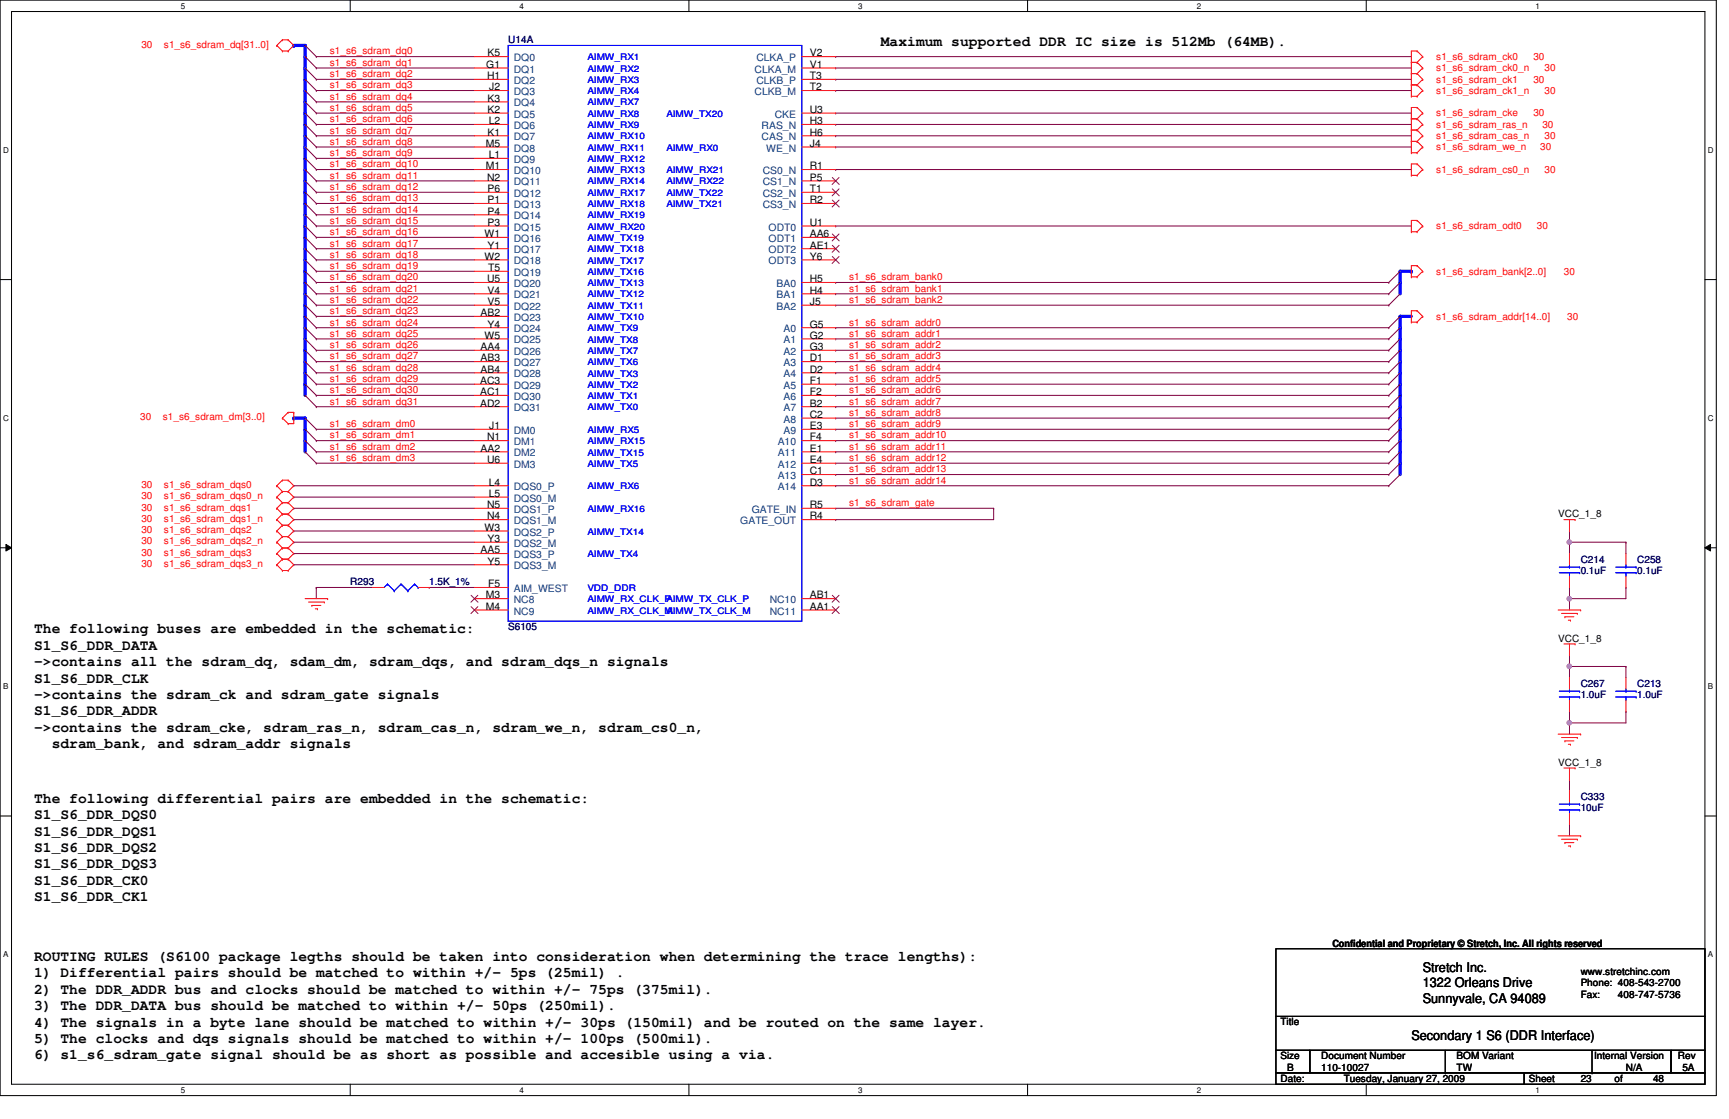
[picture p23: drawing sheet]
<svg xmlns="http://www.w3.org/2000/svg" width="432mm" height="279mm" viewBox="0 0 432 279" stroke-linecap="round" stroke-linejoin="round" font-family="sans-serif">
<defs><g id="words">
<g font-size="3.6">
<text x="220" y="11.5">Maximum supported DDR IC size is 512Mb (64MB).</text>
<text x="8.5" y="158.1">The following buses are embedded in the schematic:</text>
<text x="8.5" y="162.2">S1_S6_DDR_DATA</text>
<text x="8.5" y="166.3">-&gt;contains all the sdram_dq, sdam_dm, sdram_dqs, and sdram_dqs_n signals</text>
<text x="8.5" y="170.4">S1_S6_DDR_CLK</text>
<text x="8.5" y="174.5">-&gt;contains the sdram_ck and sdram_gate signals</text>
<text x="8.5" y="178.6">S1_S6_DDR_ADDR</text>
<text x="8.5" y="182.8">-&gt;contains the sdram_cke, sdram_ras_n, sdram_cas_n, sdram_we_n, sdram_cs0_n,</text>
<text x="12.9" y="186.9">sdram_bank, and sdram_addr signals</text>
<text x="8.5" y="200.4">The following differential pairs are embedded in the schematic:</text>
<text x="8.5" y="204.5">S1_S6_DDR_DQS0</text>
<text x="8.5" y="208.6">S1_S6_DDR_DQS1</text>
<text x="8.5" y="212.7">S1_S6_DDR_DQS2</text>
<text x="8.5" y="216.8">S1_S6_DDR_DQS3</text>
<text x="8.5" y="220.9">S1_S6_DDR_CK0</text>
<text x="8.5" y="225">S1_S6_DDR_CK1</text>
<text x="8.5" y="239.9">ROUTING RULES (S6100 package legths should be taken into consideration when determining the trace lengths):</text>
<text x="8.5" y="244">1) Differential pairs should be matched to within +/- 5ps (25mil) .</text>
<text x="8.5" y="248.1">2) The DDR_ADDR bus and clocks should be matched to within +/- 75ps (375mil).</text>
<text x="8.5" y="252.2">3) The DDR_DATA bus should be matched to within +/- 50ps (250mil).</text>
<text x="8.5" y="256.3">4) The signals in a byte lane should be matched to within +/- 30ps (150mil) and be routed on the same layer.</text>
<text x="8.5" y="260.4">5) The clocks and dqs signals should be matched to within +/- 100ps (500mil).</text>
<text x="8.5" y="264.5">6) s1_s6_sdram_gate signal should be as short as possible and accesible using a via.</text>
</g>
<g font-size="3.3">
<text x="355.3" y="242.7">Stretch Inc.</text>
<text x="355.3" y="246.5">1322 Orleans Drive</text>
<text x="355.3" y="250.4">Sunnyvale, CA 94089</text>
<text x="352.5" y="259.6">Secondary 1 S6 (DDR Interface)</text>
</g>
<g font-size="2.5" fill="#f00">
<text x="35.3" y="11.9">30</text>
<text x="40.9" y="11.9">s1_s6_sdram_dq[31..0]</text>
<text x="82.4" y="13.6">s1_s6_sdram_dq0</text>
<text x="82.4" y="16.4">s1_s6_sdram_dq1</text>
<text x="358.7" y="15">s1_s6_sdram_ck0</text>
<text x="358.7" y="17.8">s1_s6_sdram_ck0_n</text>
<text x="382.9" y="15">30</text>
<text x="385.7" y="17.8">30</text>
<text x="82.4" y="22.1">s1_s6_sdram_dq3</text>
<text x="82.4" y="19.3">s1_s6_sdram_dq2</text>
<text x="358.7" y="20.6">s1_s6_sdram_ck1</text>
<text x="358.7" y="23.5">s1_s6_sdram_ck1_n</text>
<text x="382.9" y="20.6">30</text>
<text x="385.7" y="23.5">30</text>
<text x="82.4" y="27.7">s1_s6_sdram_dq5</text>
<text x="82.4" y="24.9">s1_s6_sdram_dq4</text>
<text x="358.7" y="29.1">s1_s6_sdram_cke</text>
<text x="382.9" y="29.1">30</text>
<text x="82.4" y="33.4">s1_s6_sdram_dq7</text>
<text x="82.4" y="30.5">s1_s6_sdram_dq6</text>
<text x="358.7" y="34.7">s1_s6_sdram_cas_n</text>
<text x="358.7" y="31.9">s1_s6_sdram_ras_n</text>
<text x="385.2" y="31.9">30</text>
<text x="385.7" y="34.7">30</text>
<text x="82.4" y="39">s1_s6_sdram_dq9</text>
<text x="82.4" y="41.8">s1_s6_sdram_dq10</text>
<text x="82.4" y="36.2">s1_s6_sdram_dq8</text>
<text x="358.7" y="37.5">s1_s6_sdram_we_n</text>
<text x="384.6" y="37.5">30</text>
<text x="82.4" y="44.6">s1_s6_sdram_dq11</text>
<text x="82.4" y="47.5">s1_s6_sdram_dq12</text>
<text x="358.7" y="43.2">s1_s6_sdram_cs0_n</text>
<text x="385.7" y="43.2">30</text>
<text x="82.4" y="50.2">s1_s6_sdram_dq13</text>
<text x="82.4" y="53.1">s1_s6_sdram_dq14</text>
<text x="82.4" y="55.9">s1_s6_sdram_dq15</text>
<text x="82.4" y="58.7">s1_s6_sdram_dq16</text>
<text x="358.7" y="57.3">s1_s6_sdram_odt0</text>
<text x="383.8" y="57.3">30</text>
<text x="82.4" y="61.6">s1_s6_sdram_dq17</text>
<text x="82.4" y="64.3">s1_s6_sdram_dq18</text>
<text x="82.4" y="67.2">s1_s6_sdram_dq19</text>
<text x="82.4" y="70">s1_s6_sdram_dq20</text>
<text x="212" y="70">s1_s6_sdram_bank0</text>
<text x="358.7" y="68.6">s1_s6_sdram_bank[2..0]</text>
<text x="390.6" y="68.6">30</text>
<text x="82.4" y="72.8">s1_s6_sdram_dq21</text>
<text x="82.4" y="75.6">s1_s6_sdram_dq22</text>
<text x="212" y="72.8">s1_s6_sdram_bank1</text>
<text x="212" y="75.6">s1_s6_sdram_bank2</text>
<text x="82.4" y="78.4">s1_s6_sdram_dq23</text>
<text x="82.4" y="81.3">s1_s6_sdram_dq24</text>
<text x="212" y="81.3">s1_s6_sdram_addr0</text>
<text x="358.7" y="79.8">s1_s6_sdram_addr[14..0]</text>
<text x="391.4" y="79.8">30</text>
<text x="82.4" y="84.1">s1_s6_sdram_dq25</text>
<text x="82.4" y="89.7">s1_s6_sdram_dq27</text>
<text x="82.4" y="86.9">s1_s6_sdram_dq26</text>
<text x="212" y="84.1">s1_s6_sdram_addr1</text>
<text x="212" y="86.9">s1_s6_sdram_addr2</text>
<text x="212" y="89.7">s1_s6_sdram_addr3</text>
<text x="82.4" y="95.4">s1_s6_sdram_dq29</text>
<text x="82.4" y="92.5">s1_s6_sdram_dq28</text>
<text x="212" y="92.5">s1_s6_sdram_addr4</text>
<text x="212" y="95.4">s1_s6_sdram_addr5</text>
<text x="82.4" y="101">s1_s6_sdram_dq31</text>
<text x="82.4" y="98.2">s1_s6_sdram_dq30</text>
<text x="212" y="98.2">s1_s6_sdram_addr6</text>
<text x="212" y="101">s1_s6_sdram_addr7</text>
<text x="35" y="104.9">30</text>
<text x="40.6" y="104.9">s1_s6_sdram_dm[3..0]</text>
<text x="82.4" y="106.6">s1_s6_sdram_dm0</text>
<text x="212" y="106.6">s1_s6_sdram_addr9</text>
<text x="212" y="103.8">s1_s6_sdram_addr8</text>
<text x="82.4" y="109.5">s1_s6_sdram_dm1</text>
<text x="82.4" y="112.3">s1_s6_sdram_dm2</text>
<text x="212" y="109.5">s1_s6_sdram_addr10</text>
<text x="212" y="112.3">s1_s6_sdram_addr11</text>
<text x="82.4" y="115.1">s1_s6_sdram_dm3</text>
<text x="212" y="115.1">s1_s6_sdram_addr12</text>
<text x="212" y="117.9">s1_s6_sdram_addr13</text>
<text x="35.3" y="121.8">30</text>
<text x="35.3" y="124.7">30</text>
<text x="40.9" y="121.8">s1_s6_sdram_dqs0</text>
<text x="40.9" y="124.7">s1_s6_sdram_dqs0_n</text>
<text x="212" y="120.7">s1_s6_sdram_addr14</text>
<text x="35.3" y="127.5">30</text>
<text x="35.3" y="130.3">30</text>
<text x="40.9" y="127.5">s1_s6_sdram_dqs1</text>
<text x="40.9" y="130.3">s1_s6_sdram_dqs1_n</text>
<text x="212" y="126.4">s1_s6_sdram_gate</text>
<text x="35.3" y="133.1">30</text>
<text x="35.3" y="135.9">30</text>
<text x="40.9" y="133.1">s1_s6_sdram_dqs2</text>
<text x="40.9" y="135.9">s1_s6_sdram_dqs2_n</text>
<text x="35.3" y="138.8">30</text>
<text x="35.3" y="141.6">30</text>
<text x="40.9" y="138.8">s1_s6_sdram_dqs3</text>
<text x="40.9" y="141.6">s1_s6_sdram_dqs3_n</text>
</g>
<g font-size="2.5" fill="#000080">
<text x="126.9" y="10.8">U14A</text>
<text x="394.8" y="140.5">C214</text>
<text x="394.8" y="143.3">0.1uF</text>
<text x="408.9" y="140.5">C258</text>
<text x="408.9" y="143.3">0.1uF</text>
<text x="87.5" y="146.1">R293</text>
<text x="107.2" y="146.1">1.5K_1%</text>
<text x="126.9" y="157.4">S6105</text>
<text x="394.8" y="171.4">C267</text>
<text x="408.9" y="171.4">C213</text>
<text x="394.8" y="174.3">1.0uF</text>
<text x="408.9" y="174.3">1.0uF</text>
<text x="394.8" y="199.6">C333</text>
<text x="394.8" y="202.5">10uF</text>
</g>
<g font-size="2.5">
<text x="121.5" y="16.9">G1</text>
<text x="121.8" y="14.1">K5</text>
<text x="202.2" y="14.1">V2</text>
<text x="202.2" y="16.9">V1</text>
<text x="121.6" y="19.8">H1</text>
<text x="122.2" y="22.6">J2</text>
<text x="202.2" y="19.8">T3</text>
<text x="202.2" y="22.6">T2</text>
<text x="121.8" y="25.4">K3</text>
<text x="121.8" y="28.2">K2</text>
<text x="202.2" y="28.2">U3</text>
<text x="121.8" y="33.9">K1</text>
<text x="122" y="31">L2</text>
<text x="202.2" y="33.9">H6</text>
<text x="202.2" y="31">H3</text>
<text x="121.3" y="36.7">M5</text>
<text x="122" y="39.5">L1</text>
<text x="202.2" y="36.7">J4</text>
<text x="121.3" y="42.3">M1</text>
<text x="121.6" y="45.1">N2</text>
<text x="121.8" y="48">P6</text>
<text x="202.2" y="42.3">R1</text>
<text x="202.2" y="45.1">P5</text>
<text x="202.2" y="48">T1</text>
<text x="121.8" y="50.8">P1</text>
<text x="121.8" y="53.6">P4</text>
<text x="202.2" y="50.8">R2</text>
<text x="121" y="59.2">W1</text>
<text x="121.8" y="56.4">P3</text>
<text x="202.2" y="56.4">U1</text>
<text x="202.2" y="59.2">AA6</text>
<text x="121" y="64.9">W2</text>
<text x="121.8" y="62.1">Y1</text>
<text x="202.2" y="62.1">AE1</text>
<text x="202.2" y="64.9">Y6</text>
<text x="121.6" y="70.5">U5</text>
<text x="121.9" y="67.7">T5</text>
<text x="202.2" y="70.5">H5</text>
<text x="121.8" y="73.3">V4</text>
<text x="121.8" y="76.2">V5</text>
<text x="202.2" y="73.3">H4</text>
<text x="202.2" y="76.2">J5</text>
<text x="120" y="79">AB2</text>
<text x="121.8" y="81.8">Y4</text>
<text x="202.2" y="81.8">G5</text>
<text x="120" y="87.4">AA4</text>
<text x="121" y="84.6">W5</text>
<text x="202.2" y="84.6">G2</text>
<text x="202.2" y="87.4">G3</text>
<text x="119.9" y="95.9">AC3</text>
<text x="120" y="90.3">AB3</text>
<text x="120" y="93">AB4</text>
<text x="202.2" y="90.3">D1</text>
<text x="202.2" y="93">D2</text>
<text x="202.2" y="95.9">F1</text>
<text x="119.9" y="98.7">AC1</text>
<text x="119.9" y="101.5">AD2</text>
<text x="202.2" y="98.7">F2</text>
<text x="202.2" y="101.5">B2</text>
<text x="122.2" y="107.1">J1</text>
<text x="202.2" y="104.4">C2</text>
<text x="202.2" y="107.1">E3</text>
<text x="120" y="112.8">AA2</text>
<text x="121.6" y="110">N1</text>
<text x="202.2" y="110">F4</text>
<text x="202.2" y="112.8">E1</text>
<text x="121.6" y="115.6">U6</text>
<text x="202.2" y="115.6">E4</text>
<text x="202.2" y="118.4">C1</text>
<text x="122" y="121.2">L4</text>
<text x="122" y="124.1">L5</text>
<text x="202.2" y="121.2">D3</text>
<text x="121.6" y="126.9">N5</text>
<text x="121.6" y="129.7">N4</text>
<text x="202.2" y="126.9">R5</text>
<text x="202.2" y="129.7">R4</text>
<text x="389.1" y="129.2">VCC_1_8</text>
<text x="121" y="132.5">W3</text>
<text x="121.8" y="135.3">Y3</text>
<text x="120" y="138.2">AA5</text>
<text x="121.8" y="141">Y5</text>
<text x="121.3" y="149.4">M3</text>
<text x="121.9" y="146.6">F5</text>
<text x="202.2" y="149.4">AB1</text>
<text x="121.3" y="152.3">M4</text>
<text x="202.2" y="152.3">AA1</text>
<text x="389.1" y="160.2">VCC_1_8</text>
<text x="389.1" y="191.2">VCC_1_8</text>
<text x="332.7" y="236.4">Confidential and Proprietary © Stretch, Inc. All rights reserved</text>
<text x="394.8" y="243.4">www.stretchinc.com</text>
<text x="394.8" y="246.3">Phone: 408-543-2700</text>
<text x="394.8" y="249.2">Fax:</text>
<text x="404.1" y="249.2">408-747-5736</text>
<text x="319.8" y="256">Title</text>
<text x="319.8" y="264.5">Size</text>
<text x="321.5" y="267.3">B</text>
<text x="329.9" y="264.5">Document Number</text>
<text x="329.9" y="267.3">110-10027</text>
<text x="363.8" y="264.5">BOM Variant</text>
<text x="363.8" y="267.3">TW</text>
<text x="398.1" y="264.5">Internal Version</text>
<text x="406.1" y="267.3">N/A</text>
<text x="419" y="264.5">Rev</text>
<text x="420.2" y="267.3">5A</text>
<text x="319.8" y="270.1">Date:</text>
<text x="335.6" y="270.1">Tuesday, January 27, 2009</text>
<text x="381.8" y="270.1">Sheet</text>
<text x="394.8" y="270.1">23</text>
<text x="403.2" y="270.1">of</text>
<text x="412.8" y="270.1">48</text>
</g>
<g font-size="2.5" fill="#004080">
<text x="128.3" y="15.3">DQ0</text>
<text x="188.9" y="15.3">CLKA_P</text>
<text x="128.3" y="18.1">DQ1</text>
<text x="128.3" y="21">DQ2</text>
<text x="128.3" y="23.7">DQ3</text>
<text x="188.5" y="18.1">CLKA_M</text>
<text x="188.5" y="23.7">CLKB_M</text>
<text x="188.9" y="21">CLKB_P</text>
<text x="128.3" y="26.6">DQ4</text>
<text x="128.3" y="29.4">DQ5</text>
<text x="193.5" y="29.4">CKE</text>
<text x="128.3" y="32.2">DQ6</text>
<text x="128.3" y="35.1">DQ7</text>
<text x="190.2" y="35.1">CAS_N</text>
<text x="190.2" y="32.2">RAS_N</text>
<text x="128.3" y="37.8">DQ8</text>
<text x="128.3" y="40.7">DQ9</text>
<text x="191.3" y="37.8">WE_N</text>
<text x="128.3" y="43.5">DQ10</text>
<text x="128.3" y="46.3">DQ11</text>
<text x="190.5" y="43.5">CS0_N</text>
<text x="190.5" y="46.3">CS1_N</text>
<text x="128.3" y="49.1">DQ12</text>
<text x="128.3" y="51.9">DQ13</text>
<text x="190.5" y="49.1">CS2_N</text>
<text x="190.5" y="51.9">CS3_N</text>
<text x="128.3" y="54.8">DQ14</text>
<text x="128.3" y="57.6">DQ15</text>
<text x="191.9" y="57.6">ODT0</text>
<text x="128.3" y="60.4">DQ16</text>
<text x="128.3" y="63.2">DQ17</text>
<text x="191.9" y="60.4">ODT1</text>
<text x="191.9" y="63.2">ODT2</text>
<text x="128.3" y="66">DQ18</text>
<text x="128.3" y="68.9">DQ19</text>
<text x="128.3" y="71.7">DQ20</text>
<text x="191.9" y="66">ODT3</text>
<text x="193.9" y="71.7">BA0</text>
<text x="128.3" y="74.5">DQ21</text>
<text x="128.3" y="77.3">DQ22</text>
<text x="193.9" y="74.5">BA1</text>
<text x="193.9" y="77.3">BA2</text>
<text x="128.3" y="80.1">DQ23</text>
<text x="128.3" y="83">DQ24</text>
<text x="195.7" y="83">A0</text>
<text x="128.3" y="85.8">DQ25</text>
<text x="128.3" y="88.6">DQ26</text>
<text x="195.7" y="85.8">A1</text>
<text x="195.7" y="88.6">A2</text>
<text x="128.3" y="91.4">DQ27</text>
<text x="128.3" y="94.2">DQ28</text>
<text x="195.7" y="91.4">A3</text>
<text x="195.7" y="94.2">A4</text>
<text x="128.3" y="97.1">DQ29</text>
<text x="128.3" y="99.9">DQ30</text>
<text x="195.7" y="97.1">A5</text>
<text x="195.7" y="99.9">A6</text>
<text x="128.3" y="102.7">DQ31</text>
<text x="195.7" y="102.7">A7</text>
<text x="195.7" y="105.5">A8</text>
<text x="128.3" y="108.3">DM0</text>
<text x="128.3" y="111.2">DM1</text>
<text x="128.3" y="114">DM2</text>
<text x="194.2" y="111.2">A10</text>
<text x="194.2" y="114">A11</text>
<text x="195.7" y="108.3">A9</text>
<text x="128.3" y="116.8">DM3</text>
<text x="194.2" y="116.8">A12</text>
<text x="194.2" y="119.6">A13</text>
<text x="128.3" y="122.4">DQS0_P</text>
<text x="128.3" y="125.3">DQS0_M</text>
<text x="194.2" y="122.4">A14</text>
<text x="128.3" y="128.1">DQS1_P</text>
<text x="128.3" y="130.9">DQS1_M</text>
<text x="184.9" y="130.9">GATE_OUT</text>
<text x="187.7" y="128.1">GATE_IN</text>
<text x="128.3" y="133.7">DQS2_P</text>
<text x="128.3" y="136.5">DQS2_M</text>
<text x="128.3" y="139.4">DQS3_P</text>
<text x="128.3" y="142.2">DQS3_M</text>
<text x="128.3" y="147.8">AIM_WEST</text>
<text x="128.3" y="150.6">NC8</text>
<text x="128.3" y="153.5">NC9</text>
<text x="192.2" y="150.6">NC10</text>
<text x="192.2" y="153.5">NC11</text>
</g>
<g font-size="2.2" fill="#00f">
<text x="146.7" y="15.1">AIMW_RX1</text>
<text x="146.7" y="17.9">AIMW_RX2</text>
<text x="146.7" y="23.5">AIMW_RX4</text>
<text x="146.7" y="20.7">AIMW_RX3</text>
<text x="146.7" y="26.3">AIMW_RX7</text>
<text x="146.7" y="29.2">AIMW_RX8</text>
<text x="166.4" y="29.2">AIMW_TX20</text>
<text x="146.7" y="32">AIMW_RX9</text>
<text x="146.7" y="34.8">AIMW_RX10</text>
<text x="146.7" y="40.4">AIMW_RX12</text>
<text x="146.7" y="37.6">AIMW_RX11</text>
<text x="166.4" y="37.6">AIMW_RX0</text>
<text x="146.7" y="46.1">AIMW_RX14</text>
<text x="146.7" y="43.3">AIMW_RX13</text>
<text x="166.4" y="46.1">AIMW_RX22</text>
<text x="166.4" y="43.3">AIMW_RX21</text>
<text x="146.7" y="51.7">AIMW_RX18</text>
<text x="146.7" y="48.9">AIMW_RX17</text>
<text x="166.4" y="51.7">AIMW_TX21</text>
<text x="166.4" y="48.9">AIMW_TX22</text>
<text x="146.7" y="57.4">AIMW_RX20</text>
<text x="146.7" y="54.5">AIMW_RX19</text>
<text x="146.7" y="65.8">AIMW_TX17</text>
<text x="146.7" y="63">AIMW_TX18</text>
<text x="146.7" y="60.2">AIMW_TX19</text>
<text x="146.7" y="71.5">AIMW_TX13</text>
<text x="146.7" y="68.6">AIMW_TX16</text>
<text x="146.7" y="77.1">AIMW_TX11</text>
<text x="146.7" y="74.3">AIMW_TX12</text>
<text x="146.7" y="82.7">AIMW_TX9</text>
<text x="146.7" y="79.9">AIMW_TX10</text>
<text x="146.7" y="88.3">AIMW_TX7</text>
<text x="146.7" y="85.6">AIMW_TX8</text>
<text x="146.7" y="94">AIMW_TX3</text>
<text x="146.7" y="91.2">AIMW_TX6</text>
<text x="146.7" y="99.7">AIMW_TX1</text>
<text x="146.7" y="96.8">AIMW_TX2</text>
<text x="146.7" y="102.4">AIMW_TX0</text>
<text x="146.7" y="113.7">AIMW_TX15</text>
<text x="146.7" y="108.1">AIMW_RX5</text>
<text x="146.7" y="110.9">AIMW_RX15</text>
<text x="146.7" y="116.5">AIMW_TX5</text>
<text x="146.7" y="122.2">AIMW_RX6</text>
<text x="146.7" y="127.8">AIMW_RX16</text>
<text x="146.7" y="133.5">AIMW_TX14</text>
<text x="146.7" y="139.1">AIMW_TX4</text>
<text x="146.7" y="147.6">VDD_DDR</text>
<text x="146.7" y="150.4">AIMW_RX_CLK_P</text>
<text x="146.7" y="153.2">AIMW_RX_CLK_M</text>
<text x="166.4" y="150.4">AIMW_TX_CLK_P</text>
<text x="166.4" y="153.2">AIMW_TX_CLK_M</text>
</g>
<g font-size="2">
<text x="45.2" y="2.2">5</text>
<text x="129.8" y="2.2">4</text>
<text x="214.3" y="2.2">3</text>
<text x="298.9" y="2.2">2</text>
<text x="383.5" y="2.2">1</text>
<text x=".8" y="38.1">D</text>
<text x="426.5" y="38.1">D</text>
<text x=".8" y="105.1">C</text>
<text x="426.5" y="105.1">C</text>
<text x=".8" y="172">B</text>
<text x="426.5" y="172">B</text>
<text x=".8" y="239">A</text>
<text x="426.5" y="239">A</text>
<text x="45.2" y="272.9">5</text>
<text x="129.8" y="272.9">4</text>
<text x="214.3" y="272.9">3</text>
<text x="298.9" y="272.9">2</text>
<text x="383.5" y="272.9">1</text>
</g>
</g></defs>
<path d="M0 0h428.6v273.6h-428.6zM2.9 2.9h422.9v267.8h-422.9z" fill="none" stroke="#000" stroke-width=".25"/>
<g fill="#fff">
<path d="M45.2 .4h1.1v2.2h-1.1z"/>
<path d="M45.2 271.1h1.1v2.2h-1.1z"/>
</g>
<path d="M87.5 0v2.9M87.5 270.7v2.9" fill="none" stroke="#000" stroke-width=".25"/>
<g fill="#fff">
<path d="M129.8 .4h1.1v2.2h-1.1z"/>
<path d="M129.8 271.1h1.1v2.2h-1.1z"/>
</g>
<path d="M172 0v2.9M172 270.7v2.9" fill="none" stroke="#000" stroke-width=".25"/>
<g fill="#fff">
<path d="M214.3 .4h1.1v2.2h-1.1z"/>
<path d="M214.3 271.1h1.1v2.2h-1.1z"/>
</g>
<path d="M256.6 0v2.9M256.6 270.7v2.9" fill="none" stroke="#000" stroke-width=".25"/>
<g fill="#fff">
<path d="M298.9 .4h1.1v2.2h-1.1z"/>
<path d="M298.9 271.1h1.1v2.2h-1.1z"/>
</g>
<path d="M341.2 0v2.9M341.2 270.7v2.9" fill="none" stroke="#000" stroke-width=".25"/>
<g fill="#fff">
<path d="M383.5 .4h1.1v2.2h-1.1z"/>
<path d="M383.5 271.1h1.1v2.2h-1.1z"/>
<path d="M.8 36.3h1.4v2.3h-1.4z"/>
<path d="M426.5 36.3h1.4v2.3h-1.4z"/>
<path d="M.8 103.3h1.4v2.2h-1.4z"/>
<path d="M426.5 103.3h1.4v2.2h-1.4z"/>
</g>
<path d="M0 69.8h2.9M425.8 69.8h2.8" fill="none" stroke="#000" stroke-width=".25"/>
<g fill="#fff">
<path d="M.8 170.2h1.3v2.3h-1.3z"/>
<path d="M426.5 170.2h1.3v2.3h-1.3z"/>
</g>
<path d="M0 136.8h2.9M1.5 135.9l1.4 .9-1.4 .8zM425.8 136.8l1.4-.9v1.7zM425.8 136.8h2.8" fill="none" stroke="#000" stroke-width=".25"/>
<path d="M1.5 135.9l1.4 .9-1.4 .8zM425.8 136.8l1.4-.9v1.7z" fill="#000"/>
<g fill="#fff">
<path d="M.8 237.2h1.3v2.2h-1.3z"/>
<path d="M426.5 237.2h1.3v2.2h-1.3z"/>
</g>
<path d="M0 203.8h2.9M425.8 203.8h2.8" fill="none" stroke="#000" stroke-width=".25"/>
<path d="M392 132.6h.1M392 132.6v2.8" fill="none" stroke="#800040" stroke-width=".25"/>
<circle cx="391.9" cy="135.4" r=".56" fill="#f0f"/>
<circle cx="391.9" cy="135.4" r=".56" fill="none" stroke="#f0f" stroke-width=".25"/>
<path d="M392 135.4h.1M392 135.4v2.8M392 135.4h14.1M406.1 135.4h.1M406.1 135.4v2.8M392 149.5h.1M392 149.5v2.8M392 149.5h14.1" fill="none" stroke="#800040" stroke-width=".25"/>
<circle cx="391.9" cy="149.5" r=".56" fill="#f0f"/>
<circle cx="391.9" cy="149.5" r=".56" fill="none" stroke="#f0f" stroke-width=".25"/>
<path d="M392 146.7h.1M392 146.7v2.8M406.1 146.7h.1M406.1 146.7v2.8M392 163.6h.1M392 163.6v2.8" fill="none" stroke="#800040" stroke-width=".25"/>
<circle cx="391.9" cy="166.4" r=".56" fill="#f0f"/>
<circle cx="391.9" cy="166.4" r=".56" fill="none" stroke="#f0f" stroke-width=".25"/>
<path d="M392 166.4h.1M392 166.4v2.8M392 166.4h14.1M406.1 166.4h.1M406.1 166.4v2.8M392 180.5h.1M392 180.5v2.8M392 180.5h14.1" fill="none" stroke="#800040" stroke-width=".25"/>
<circle cx="391.9" cy="180.5" r=".56" fill="#f0f"/>
<circle cx="391.9" cy="180.5" r=".56" fill="none" stroke="#f0f" stroke-width=".25"/>
<path d="M208.7 70.5h.1M208.7 73.4h.1M208.7 70.5h138.1M208.7 73.4h138.1M392 177.7h.1M392 177.7v2.8M406.1 177.7h.1M406.1 177.7v2.8M392 194.6h.1M392 194.6v2.8M392 205.9h.1M392 205.9v2.8" fill="none" stroke="#800040" stroke-width=".25"/>
<path d="M349.7 67.7v2.8" fill="none" stroke="#00f" stroke-width=".8"/>
<circle cx="349.7" cy="67.7" r=".4" fill="#00f"/>
<path d="M349.7 67.7h2.8" fill="none" stroke="#00f" stroke-width=".8"/>
<circle cx="352.5" cy="67.7" r=".4" fill="#00f"/>
<path d="M349.7 84.6v2.9" fill="none" stroke="#00f" stroke-width=".8"/>
<circle cx="349.7" cy="84.6" r=".4" fill="#00f"/>
<path d="M349.7 81.8v2.8" fill="none" stroke="#00f" stroke-width=".8"/>
<circle cx="349.7" cy="81.8" r=".4" fill="#00f"/>
<path d="M349.7 79v2.8" fill="none" stroke="#00f" stroke-width=".8"/>
<circle cx="349.7" cy="79" r=".4" fill="#00f"/>
<path d="M349.7 90.3v2.8" fill="none" stroke="#00f" stroke-width=".8"/>
<circle cx="349.7" cy="90.3" r=".4" fill="#00f"/>
<path d="M349.7 87.5v2.8" fill="none" stroke="#00f" stroke-width=".8"/>
<circle cx="349.7" cy="87.5" r=".4" fill="#00f"/>
<path d="M349.7 95.9v2.8" fill="none" stroke="#00f" stroke-width=".8"/>
<circle cx="349.7" cy="95.9" r=".4" fill="#00f"/>
<path d="M349.7 93.1v2.8" fill="none" stroke="#00f" stroke-width=".8"/>
<circle cx="349.7" cy="93.1" r=".4" fill="#00f"/>
<path d="M349.7 101.6v2.8" fill="none" stroke="#00f" stroke-width=".8"/>
<circle cx="349.7" cy="101.6" r=".4" fill="#00f"/>
<path d="M349.7 98.7v2.9" fill="none" stroke="#00f" stroke-width=".8"/>
<circle cx="349.7" cy="98.7" r=".4" fill="#00f"/>
<path d="M349.7 104.4v2.8" fill="none" stroke="#00f" stroke-width=".8"/>
<circle cx="349.7" cy="104.4" r=".4" fill="#00f"/>
<path d="M349.7 107.2v2.8" fill="none" stroke="#00f" stroke-width=".8"/>
<circle cx="349.7" cy="107.2" r=".4" fill="#00f"/>
<path d="M76.2 11.3v2.8" fill="none" stroke="#00f" stroke-width=".8"/>
<circle cx="76.2" cy="11.3" r=".4" fill="#00f"/>
<path d="M76.2 31.1v2.8" fill="none" stroke="#00f" stroke-width=".8"/>
<circle cx="76.2" cy="31.1" r=".4" fill="#00f"/>
<path d="M76.2 17v2.8" fill="none" stroke="#00f" stroke-width=".8"/>
<circle cx="76.2" cy="17" r=".4" fill="#00f"/>
<path d="M76.2 14.1v2.9" fill="none" stroke="#00f" stroke-width=".8"/>
<circle cx="76.2" cy="14.1" r=".4" fill="#00f"/>
<path d="M76.2 22.6v2.8" fill="none" stroke="#00f" stroke-width=".8"/>
<circle cx="76.2" cy="22.6" r=".4" fill="#00f"/>
<path d="M76.2 19.8v2.8" fill="none" stroke="#00f" stroke-width=".8"/>
<circle cx="76.2" cy="19.8" r=".4" fill="#00f"/>
<path d="M76.2 28.2v2.9" fill="none" stroke="#00f" stroke-width=".8"/>
<circle cx="76.2" cy="28.2" r=".4" fill="#00f"/>
<path d="M76.2 25.4v2.8" fill="none" stroke="#00f" stroke-width=".8"/>
<circle cx="76.2" cy="25.4" r=".4" fill="#00f"/>
<path d="M76.2 33.9v2.8" fill="none" stroke="#00f" stroke-width=".8"/>
<circle cx="76.2" cy="33.9" r=".4" fill="#00f"/>
<path d="M76.2 36.7v2.8" fill="none" stroke="#00f" stroke-width=".8"/>
<circle cx="76.2" cy="36.7" r=".4" fill="#00f"/>
<path d="M76.2 39.5v2.8" fill="none" stroke="#00f" stroke-width=".8"/>
<circle cx="76.2" cy="39.5" r=".4" fill="#00f"/>
<path d="M76.2 59.3v2.8" fill="none" stroke="#00f" stroke-width=".8"/>
<circle cx="76.2" cy="59.3" r=".4" fill="#00f"/>
<path d="M76.2 45.2v2.8" fill="none" stroke="#00f" stroke-width=".8"/>
<circle cx="76.2" cy="45.2" r=".4" fill="#00f"/>
<path d="M76.2 50.8v2.8" fill="none" stroke="#00f" stroke-width=".8"/>
<circle cx="76.2" cy="50.8" r=".4" fill="#00f"/>
<path d="M76.2 48v2.8" fill="none" stroke="#00f" stroke-width=".8"/>
<circle cx="76.2" cy="48" r=".4" fill="#00f"/>
<path d="M76.2 56.4v2.9" fill="none" stroke="#00f" stroke-width=".8"/>
<circle cx="76.2" cy="56.4" r=".4" fill="#00f"/>
<path d="M76.2 53.6v2.8" fill="none" stroke="#00f" stroke-width=".8"/>
<circle cx="76.2" cy="53.6" r=".4" fill="#00f"/>
<path d="M76.2 64.9v2.8" fill="none" stroke="#00f" stroke-width=".8"/>
<circle cx="76.2" cy="64.9" r=".4" fill="#00f"/>
<path d="M76.2 62.1v2.8" fill="none" stroke="#00f" stroke-width=".8"/>
<circle cx="76.2" cy="62.1" r=".4" fill="#00f"/>
<path d="M76.2 67.7v2.8" fill="none" stroke="#00f" stroke-width=".8"/>
<circle cx="76.2" cy="67.7" r=".4" fill="#00f"/>
<path d="M76.2 93.1v2.8" fill="none" stroke="#00f" stroke-width=".8"/>
<circle cx="76.2" cy="93.1" r=".4" fill="#00f"/>
<path d="M76.2 79v2.8" fill="none" stroke="#00f" stroke-width=".8"/>
<circle cx="76.2" cy="79" r=".4" fill="#00f"/>
<path d="M76.2 70.5v2.9" fill="none" stroke="#00f" stroke-width=".8"/>
<circle cx="76.2" cy="70.5" r=".4" fill="#00f"/>
<path d="M76.2 76.2v2.8" fill="none" stroke="#00f" stroke-width=".8"/>
<circle cx="76.2" cy="76.2" r=".4" fill="#00f"/>
<path d="M76.2 73.4v2.8" fill="none" stroke="#00f" stroke-width=".8"/>
<circle cx="76.2" cy="73.4" r=".4" fill="#00f"/>
<path d="M76.2 84.6v2.9" fill="none" stroke="#00f" stroke-width=".8"/>
<circle cx="76.2" cy="84.6" r=".4" fill="#00f"/>
<path d="M76.2 81.8v2.8" fill="none" stroke="#00f" stroke-width=".8"/>
<circle cx="76.2" cy="81.8" r=".4" fill="#00f"/>
<path d="M76.2 90.3v2.8" fill="none" stroke="#00f" stroke-width=".8"/>
<circle cx="76.2" cy="90.3" r=".4" fill="#00f"/>
<path d="M76.2 87.5v2.8" fill="none" stroke="#00f" stroke-width=".8"/>
<circle cx="76.2" cy="87.5" r=".4" fill="#00f"/>
<path d="M76.2 107.2v2.8" fill="none" stroke="#00f" stroke-width=".8"/>
<circle cx="76.2" cy="107.2" r=".4" fill="#00f"/>
<path d="M76.2 104.4v2.8" fill="none" stroke="#00f" stroke-width=".8"/>
<circle cx="76.2" cy="104.4" r=".4" fill="#00f"/>
<g fill="none" stroke="#800040" stroke-width=".25">
<path d="M79 14.1h.1M79 14.1h39.5M208.7 14.1h.1M208.7 17h.1M208.7 19.8h.1M208.7 14.1h143.8M208.7 17h143.8M208.7 19.8h143.8M208.7 22.6h.1M208.7 33.9h.1M208.7 36.7h.1M208.7 31.1h.1"/>
<path d="M208.7 22.6h143.8M208.7 33.9h143.8M208.7 36.7h143.8M208.7 31.1h143.8M208.7 42.3h.1M208.7 56.4h.1M208.7 42.3h143.8M208.7 56.4h143.8M208.7 81.8h.1M208.7 84.6h.1M208.7 87.5h.1M208.7 90.3h.1"/>
<path d="M208.7 93.1h.1M208.7 95.9h.1M208.7 98.7h.1M208.7 81.8h138.1M208.7 84.6h138.1M208.7 87.5h138.1M208.7 90.3h138.1M208.7 93.1h138.1M208.7 95.9h138.1M208.7 98.7h138.1M208.7 101.6h.1M208.7 110h.1"/>
<path d="M208.7 112.8h.1M208.7 115.7h.1M208.7 101.6h138.1M208.7 110h138.1M208.7 112.8h138.1M208.7 115.7h138.1M73.4 121.3h.1M73.4 124.1h.1M73.4 126.9h.1M73.4 129.8h.1M73.4 132.6h.1M73.4 135.4h.1"/>
<path d="M73.4 138.2h.1M73.4 126.9h45.1M73.4 129.8h45.1M73.4 121.3h45.1M73.4 124.1h45.1M73.4 132.6h45.1M73.4 135.4h45.1M73.4 138.2h45.1M208.7 126.9h.1M208.7 129.8h.1M208.7 126.9h39.5M248.2 126.9h.1"/>
<path d="M248.2 126.9v2.9h-39.5M73.4 141h.1M73.4 141h45.1"/>
</g>
<path d="M73.4 11.3h2.8" fill="none" stroke="#00f" stroke-width=".8"/>
<circle cx="73.4" cy="11.3" r=".4" fill="#00f"/>
<path d="M73.4 104.4h2.8" fill="none" stroke="#00f" stroke-width=".8"/>
<circle cx="73.4" cy="104.4" r=".4" fill="#00f"/>
<path d="M76.2 42.3v2.9" fill="none" stroke="#00f" stroke-width=".8"/>
<circle cx="76.2" cy="42.3" r=".4" fill="#00f"/>
<path d="M76.2 95.9v2.8" fill="none" stroke="#00f" stroke-width=".8"/>
<circle cx="76.2" cy="95.9" r=".4" fill="#00f"/>
<path d="M76.2 110v2.8" fill="none" stroke="#00f" stroke-width=".8"/>
<circle cx="76.2" cy="110" r=".4" fill="#00f"/>
<g fill="none" stroke="#800040" stroke-width=".25">
<path d="M79 17h.1M79 19.8h.1M79 17h39.5M79 19.8h39.5M79 22.6h.1M79 28.2h.1M79 33.9h.1M79 31.1h.1M79 25.4h.1M79 39.5h.1M79 36.7h.1M79 22.6h39.5"/>
<path d="M79 28.2h39.5M79 33.9h39.5M79 31.1h39.5M79 25.4h39.5M79 39.5h39.5M79 36.7h39.5M79 45.2h.1M79 42.3h.1M79 50.8h.1M79 56.4h.1M79 53.6h.1M79 48h.1"/>
<path d="M79 59.3h.1M79 45.2h39.5M79 42.3h39.5M79 50.8h39.5M79 56.4h39.5M79 53.6h39.5M79 48h39.5M79 59.3h39.5M79 62.1h.1M79 67.7h.1M79 64.9h.1M79 73.4h.1"/>
<path d="M79 79h.1M79 76.2h.1M79 70.5h.1M79 62.1h39.5M79 67.7h39.5M79 64.9h39.5M79 73.4h39.5M79 79h39.5M79 76.2h39.5M79 70.5h39.5M79 84.6h.1M79 90.3h.1"/>
<path d="M79 87.5h.1M79 95.9h.1M79 98.7h.1M79 93.1h.1M79 81.8h.1M79 84.6h39.5M79 90.3h39.5M79 87.5h39.5M79 95.9h39.5M79 98.7h39.5M79 93.1h39.5M79 81.8h39.5"/>
<path d="M79 101.6h.1M79 110h.1M79 115.7h.1M79 112.8h.1M79 107.2h.1M79 101.6h39.5M79 110h39.5M79 115.7h39.5M79 112.8h39.5M79 107.2h39.5"/>
</g>
<path d="M349.7 79h2.8" fill="none" stroke="#00f" stroke-width=".8"/>
<circle cx="349.7" cy="79" r=".4" fill="#00f"/>
<path d="M349.7 110v2.8" fill="none" stroke="#00f" stroke-width=".8"/>
<circle cx="349.7" cy="110" r=".4" fill="#00f"/>
<g fill="none" stroke="#800040" stroke-width=".25">
<path d="M208.7 28.2h.1M208.7 28.2h143.8M208.7 76.2h.1M208.7 76.2h138.1M208.7 107.2h.1M208.7 104.4h.1M208.7 118.5h.1M208.7 107.2h138.1M208.7 104.4h138.1M208.7 118.5h138.1M208.7 121.3h.1M208.7 121.3h138.1"/>
<path d="M79 146.7h.1M79 146.7h14.1M79 146.7v2.8M107.2 146.7h.1M107.2 146.7h11.3"/>
</g>
<path d="M349.7 70.5v2.9" fill="none" stroke="#00f" stroke-width=".8"/>
<circle cx="349.7" cy="70.5" r=".4" fill="#00f"/>
<path d="M349.7 115.7v2.8" fill="none" stroke="#00f" stroke-width=".8"/>
<circle cx="349.7" cy="115.7" r=".4" fill="#00f"/>
<path d="M349.7 112.8v2.9" fill="none" stroke="#00f" stroke-width=".8"/>
<circle cx="349.7" cy="112.8" r=".4" fill="#00f"/>
<g fill="none" stroke="#f00" stroke-width=".25">
<path d="M69.1 11.3h.1M69.1 11.3l1.4 1.4M70.5 9.9h.1M70.5 12.7h.1M70.5 9.9l-1.4 1.4M70.5 9.9h1.5M70.5 12.7h1.5M72 12.7h.1M72 9.9h.1M72 9.9l1.4 1.4-1.4 1.4M118.5 14.1h8.4M118.5 17h8.4"/>
<path d="M118.5 19.8h8.4M200.2 14.1h8.5M200.2 17h8.5M200.2 19.8h8.5M352.5 15.6h.1M352.5 18.4h.1M352.5 15.6h1.4M352.5 18.4h1.4M353.9 15.6h.1M353.9 12.7h.1M353.9 18.4h.1M353.9 12.7h-1.4v11.3"/>
<path d="M353.9 12.7l1.4 1.4M353.9 15.6l1.4 1.4M353.9 18.4l1.4 1.4M355.3 14.1h.1M355.3 17h.1M355.3 19.8h.1M355.3 14.1l-1.4 1.5M355.3 17l-1.4 1.4M355.3 19.8l-1.4 1.4M118.5 22.6h8.4M118.5 25.4h8.4M118.5 28.2h8.4"/>
<path d="M118.5 31.1h8.4M118.5 33.9h8.4M118.5 36.7h8.4M118.5 39.5h8.4M200.2 22.6h8.5M200.2 28.2h8.5M200.2 31.1h8.5M200.2 33.9h8.5M200.2 36.7h8.5M352.5 21.2h.1M352.5 24h.1M352.5 35.3h.1"/>
<path d="M352.5 38.1h.1M352.5 29.7h.1M352.5 32.5h.1M352.5 21.2h1.4M352.5 24h1.4M352.5 35.3h1.4M352.5 32.5h1.4M352.5 38.1h1.4M352.5 29.7h1.4M353.9 21.2h.1M353.9 24h.1M353.9 35.3h.1"/>
<path d="M353.9 32.5h.1M353.9 38.1h.1M353.9 29.7h.1M353.9 26.8h.1M353.9 26.8h-1.4v11.3M353.9 21.2l1.4 1.4M353.9 32.5l1.4 1.4M353.9 35.3l1.4 1.4M353.9 26.8l1.4 1.4M353.9 29.7l1.4 1.4M355.3 22.6h.1M355.3 33.9h.1"/>
<path d="M355.3 36.7h.1M355.3 28.2h.1M355.3 31.1h.1M355.3 22.6l-1.4 1.4M355.3 33.9l-1.4 1.4M355.3 36.7l-1.4 1.4M355.3 28.2l-1.4 1.5M355.3 31.1l-1.4 1.4M118.5 42.3h8.4M118.5 45.2h8.4M118.5 48h8.4M118.5 50.8h8.4"/>
<path d="M118.5 53.6h8.4M118.5 56.4h8.4M118.5 59.3h8.4M200.2 42.3h8.5M200.2 45.2h8.5M200.2 48h8.5M200.2 50.8h8.5M200.2 56.4h8.5M200.2 59.3h8.5M352.5 43.8h.1M352.5 57.9h.1M352.5 43.8h1.4"/>
<path d="M352.5 57.9h1.4M353.9 43.8h.1M353.9 40.9h.1M353.9 57.9h.1M353.9 55h.1M353.9 40.9h-1.4v2.9M353.9 55h-1.4v2.9M353.9 40.9l1.4 1.4M353.9 55l1.4 1.4M355.3 42.3h.1M355.3 56.4h.1M355.3 42.3l-1.4 1.5"/>
<path d="M355.3 56.4l-1.4 1.5M118.5 62.1h8.4M118.5 64.9h8.4M118.5 67.7h8.4M118.5 70.5h8.4M118.5 73.4h8.4M118.5 76.2h8.4M118.5 79h8.4M200.2 62.1h8.5M200.2 64.9h8.5M200.2 70.5h8.5M200.2 73.4h8.5"/>
<path d="M200.2 76.2h8.5M352.5 69.1h.1M352.5 69.1h1.4M353.9 69.1h.1M353.9 66.3h.1M353.9 77.6h.1M353.9 66.3l1.4 1.4M353.9 66.3h-1.4v2.8M353.9 77.6h-1.4v2.8M353.9 77.6l1.4 1.4M355.3 67.7h.1M355.3 79h.1"/>
<path d="M355.3 67.7l-1.4 1.4M355.3 79l-1.4 1.4M118.5 81.8h8.4M118.5 84.6h8.4M118.5 87.5h8.4M118.5 90.3h8.4M118.5 93.1h8.4M118.5 95.9h8.4M118.5 98.7h8.4M200.2 81.8h8.5M200.2 84.6h8.5M200.2 87.5h8.5"/>
<path d="M200.2 90.3h8.5M200.2 93.1h8.5M200.2 95.9h8.5M200.2 98.7h8.5M352.5 80.4h.1M352.5 80.4h1.4M353.9 80.4h.1M70.5 119.9h.1M70.5 104.4h.1M70.5 119.9l-1.4 1.4M70.5 119.9h1.5M70.5 104.4l1.5 1.4"/>
<path d="M72 119.9h.1M72 103h.1M72 105.8h.1M72 119.9l1.4 1.4-1.4 1.4M72 103l-1.5 1.4M72 103h1.4M73.4 103h.1M73.4 103v2.8h-1.4M118.5 101.6h8.4M118.5 107.2h8.4M118.5 110h8.4M118.5 112.8h8.4"/>
<path d="M118.5 115.7h8.4M200.2 101.6h8.5M200.2 104.4h8.5M200.2 107.2h8.5M200.2 110h8.5M200.2 112.8h8.5M200.2 115.7h8.5M200.2 118.5h8.5M69.1 121.3h.1M69.1 124.1h.1M69.1 126.9h.1M69.1 129.8h.1"/>
<path d="M69.1 132.6h.1M69.1 135.4h.1M69.1 138.2h.1M69.1 121.3l1.4 1.4M69.1 124.1l1.4 1.4M69.1 126.9l1.4 1.5M69.1 129.8l1.4 1.3M69.1 132.6l1.4 1.4M69.1 135.4l1.4 1.4M69.1 138.2l1.4 1.4M70.5 122.7h.1M70.5 125.5h.1"/>
<path d="M70.5 128.4h.1M70.5 131.1h.1M70.5 134h.1M70.5 136.8h.1M70.5 139.6h.1M70.5 122.7h1.5M70.5 122.7l-1.4 1.4M70.5 125.5h1.5M70.5 125.5l-1.4 1.4M70.5 128.4h1.5M70.5 128.4l-1.4 1.4M70.5 131.1h1.5"/>
<path d="M70.5 131.1l-1.4 1.5M70.5 134h1.5M70.5 134l-1.4 1.4M70.5 136.8h1.5M70.5 136.8l-1.4 1.4M70.5 139.6h1.5M70.5 139.6l-1.4 1.4M72 122.7h.1M72 125.5h.1M72 128.4h.1M72 131.1h.1M72 134h.1"/>
<path d="M72 136.8h.1M72 139.6h.1M72 122.7l1.4 1.4-1.4 1.4M72 125.5l1.4 1.4-1.4 1.5M72 128.4l1.4 1.4-1.4 1.3M72 131.1l1.4 1.5-1.4 1.4M72 134l1.4 1.4-1.4 1.4M72 136.8l1.4 1.4-1.4 1.4M72 139.6l1.4 1.4-1.4 1.5M118.5 129.8h8.4M118.5 121.3h8.4M118.5 126.9h8.4"/>
<path d="M118.5 124.1h8.4M118.5 132.6h8.4M118.5 135.4h8.4M118.5 138.2h8.4M200.2 129.8h8.5M200.2 121.3h8.5M200.2 126.9h8.5M390.6 129.8h2.8M392 132.6h.1M392 129.8v2.8M392 138.2v2.8M393.4 129.8h.1"/>
<path d="M406.1 138.2v2.8M69.1 141h.1M69.1 141l1.4 1.5M70.5 142.5h.1M70.5 142.5h1.5M72 142.5h.1M76.2 149.5h5.6M77 150.3h4M77.9 151.2h.1M77.9 151.2h2.2M78.7 152h.6M79.3 152h.1"/>
<path d="M81 150.3h.1M81.8 149.5h.1M93.1 146.7h2.8M104.4 146.7h2.8M118.5 152.3h8.4M118.5 149.5h8.4M118.5 141h8.4M118.5 146.7h8.4M200.2 152.3h8.5M200.2 149.5h8.5M389.1 152.3h5.7M390 153.2h3.9"/>
<path d="M390.8 154h.1M390.8 154h2.3M391.7 154.9h.5M392 143.8v2.9M392.2 154.9h.1M393.9 153.2h.1M394.8 152.3h.1M406.1 143.8v2.9M390.6 160.8h2.8M392 163.6h.1M392 160.8v2.8M392 169.2v2.8"/>
<path d="M392 174.9v2.8M393.4 160.8h.1M406.1 169.2v2.8M406.1 174.9v2.8M389.1 183.3h5.7M390 184.1h3.9M390.6 191.8h2.8M390.8 185h.1M390.8 185h2.3M391.7 185.8h.5M392 194.6h.1M392 191.8v2.8"/>
<path d="M392 197.4v2.8M392.2 185.8h.1M393.4 191.8h.1M393.9 184.1h.1M394.8 183.3h.1M389.1 208.7h5.7M390 209.5h3.9M390.8 210.4h.1M390.8 210.4h2.3M391.7 211.2h.5M392 203.1v2.8M392.2 211.2h.1"/>
<path d="M393.9 209.5h.1M394.8 208.7h.1"/>
</g>
<g fill="none" stroke="#800040" stroke-width=".25">
<path d="M76.2 11.3h.1M76.2 14.1h.1M76.2 17h.1M76.2 19.8h.1M76.2 11.3l2.8 2.8M76.2 14.1l2.8 2.9M76.2 17l2.8 2.8M76.2 19.8l2.8 2.8M76.2 22.6h.1M76.2 25.4h.1M76.2 28.2h.1M76.2 31.1h.1"/>
<path d="M76.2 33.9h.1M76.2 36.7h.1M76.2 39.5h.1M76.2 22.6l2.8 2.8M76.2 25.4l2.8 2.8M76.2 28.2l2.8 2.9M76.2 31.1l2.8 2.8M76.2 33.9l2.8 2.8M76.2 36.7l2.8 2.8M76.2 39.5l2.8 2.8M76.2 42.3h.1M76.2 45.2h.1"/>
<path d="M76.2 48h.1M76.2 50.8h.1M76.2 53.6h.1M76.2 56.4h.1M76.2 59.3h.1M76.2 42.3l2.8 2.9M76.2 45.2l2.8 2.8M76.2 48l2.8 2.8M76.2 50.8l2.8 2.8M76.2 53.6l2.8 2.8M76.2 56.4l2.8 2.9M76.2 59.3l2.8 2.8"/>
<path d="M76.2 62.1h.1M76.2 64.9h.1M76.2 67.7h.1M76.2 70.5h.1M76.2 73.4h.1M76.2 76.2h.1M76.2 79h.1M76.2 62.1l2.8 2.8M76.2 64.9l2.8 2.8M76.2 67.7l2.8 2.8M76.2 70.5l2.8 2.9M76.2 73.4l2.8 2.8"/>
<path d="M76.2 76.2l2.8 2.8M76.2 79l2.8 2.8M346.8 73.4h.1M346.8 70.5h.1M346.8 76.2h.1M349.7 79l-2.9 2.8M349.7 70.5l-2.9 2.9M349.7 67.7l-2.9 2.8M349.7 73.4l-2.9 2.8M76.2 81.8h.1M76.2 84.6h.1M76.2 87.5h.1"/>
<path d="M76.2 90.3h.1M76.2 93.1h.1M76.2 95.9h.1M76.2 98.7h.1M76.2 81.8l2.8 2.8M76.2 84.6l2.8 2.9M76.2 87.5l2.8 2.8M76.2 90.3l2.8 2.8M76.2 93.1l2.8 2.8M76.2 95.9l2.8 2.8M76.2 98.7l2.8 2.9M346.8 81.8h.1"/>
<path d="M346.8 84.6h.1M346.8 87.5h.1M346.8 90.3h.1M346.8 93.1h.1M346.8 95.9h.1M346.8 98.7h.1M349.7 81.8l-2.9 2.8M349.7 84.6l-2.9 2.9M349.7 87.5l-2.9 2.8M349.7 90.3l-2.9 2.8M349.7 93.1l-2.9 2.8M349.7 95.9l-2.9 2.8"/>
<path d="M349.7 98.7l-2.9 2.9M76.2 104.4h.1M76.2 107.2h.1M76.2 110h.1M76.2 112.8h.1M76.2 104.4l2.8 2.8M76.2 107.2l2.8 2.8M76.2 110l2.8 2.8M76.2 112.8l2.8 2.9M346.8 101.6h.1M346.8 104.4h.1M346.8 107.2h.1"/>
<path d="M346.8 110h.1M346.8 112.8h.1M346.8 115.7h.1M346.8 118.5h.1M349.7 101.6l-2.9 2.8M349.7 104.4l-2.9 2.8M349.7 107.2l-2.9 2.8M349.7 110l-2.9 2.8M349.7 112.8l-2.9 2.9M349.7 115.7l-2.9 2.8M349.7 118.5l-2.9 2.8M346.8 121.3h.1"/>
</g>
<path d="M318.6 236.9h107.2v16.9h-107.2zM318.6 253.8h107.2v8.5h-107.2zM318.6 267.9h62.1v2.8h-62.1zM318.6 262.3h8.5v5.6h-8.5zM327.1 262.3h90.2v5.6h-90.2zM360.9 267.9h.1M360.9 262.3v5.6M380.7 267.9h45.1v2.8h-45.1zM397.6 267.9h.1M397.6 262.3v5.6M417.3 262.3h8.5v5.6h-8.5z" fill="none" stroke="#000" stroke-width=".25"/>
<g fill="none" stroke="#00f" stroke-width=".25">
<path d="M126.9 11.3h73.3v143.8h-73.3zM96.8 145.8h.1M96.8 145.8l1.7 1.7M96.8 145.8l-.9 .9M98.5 147.5h.1M100.2 145.8h.1M100.2 145.8l1.7 1.7M100.2 145.8l-1.7 1.7M101.9 147.5h.1M103.5 145.8h.1M103.5 145.8l.9 .9M103.5 145.8l-1.6 1.7"/>
<path d="M104.4 146.7h.1M389.4 143h5.1M389.4 141.6h5.1M392 141.6h.1M392 143h.1M392 141v.6M392 143v.8M394.5 143h.1M394.5 141.6h.1M403.5 143h5.1M403.5 141.6h5.1M406.1 141.6h.1"/>
<path d="M406.1 143h.1M406.1 141v.6M406.1 143v.8M408.6 143h.1M408.6 141.6h.1M389.4 174h5.1M389.4 172.6h5.1M392 172.6h.1M392 174h.1M392 172v.6M392 174v.9M394.5 174h.1"/>
<path d="M394.5 172.6h.1M403.5 174h5.1M403.5 172.6h5.1M406.1 172.6h.1M406.1 174h.1M406.1 172v.6M406.1 174v.9M408.6 174h.1M408.6 172.6h.1M389.4 202.2h5.1M389.4 200.8h5.1M392 200.8h.1"/>
<path d="M392 202.2h.1M392 200.2v.6M392 202.2v.9M394.5 202.2h.1M394.5 200.8h.1"/>
</g>
<g fill="none" stroke="#804000" stroke-width=".25">
<path d="M207.9 44.3l1.7 1.8M207.9 47.2l1.7 1.7M207.9 50l1.7 1.7M207.9 58.4l1.7 1.8M209.5 44.3l-1.7 1.8M209.5 47.2l-1.7 1.7M209.5 50l-1.7 1.7M209.5 58.4l-1.7 1.8M207.9 61.3l1.7 1.7M207.9 64.1l1.7 1.7M209.5 61.3l-1.7 1.7M209.5 64.1l-1.7 1.7"/>
<path d="M117.6 148.6l1.8 1.8M117.6 151.5l1.8 1.7M119.3 148.6l-1.7 1.8M119.3 151.5l-1.7 1.7M207.9 148.6l1.7 1.8M207.9 151.5l1.7 1.7M209.5 148.6l-1.7 1.8M209.5 151.5l-1.7 1.7"/>
</g>
<circle cx="391.9" cy="135.4" r=".56" fill="#f0f"/>
<circle cx="391.9" cy="135.4" r=".56" fill="none" stroke="#f0f" stroke-width=".25"/>
<circle cx="391.9" cy="149.5" r=".56" fill="#f0f"/>
<circle cx="391.9" cy="149.5" r=".56" fill="none" stroke="#f0f" stroke-width=".25"/>
<circle cx="391.9" cy="166.4" r=".56" fill="#f0f"/>
<circle cx="391.9" cy="166.4" r=".56" fill="none" stroke="#f0f" stroke-width=".25"/>
<circle cx="391.9" cy="180.5" r=".56" fill="#f0f"/>
<circle cx="391.9" cy="180.5" r=".56" fill="none" stroke="#f0f" stroke-width=".25"/>
<use href="#words"/>
</svg>
